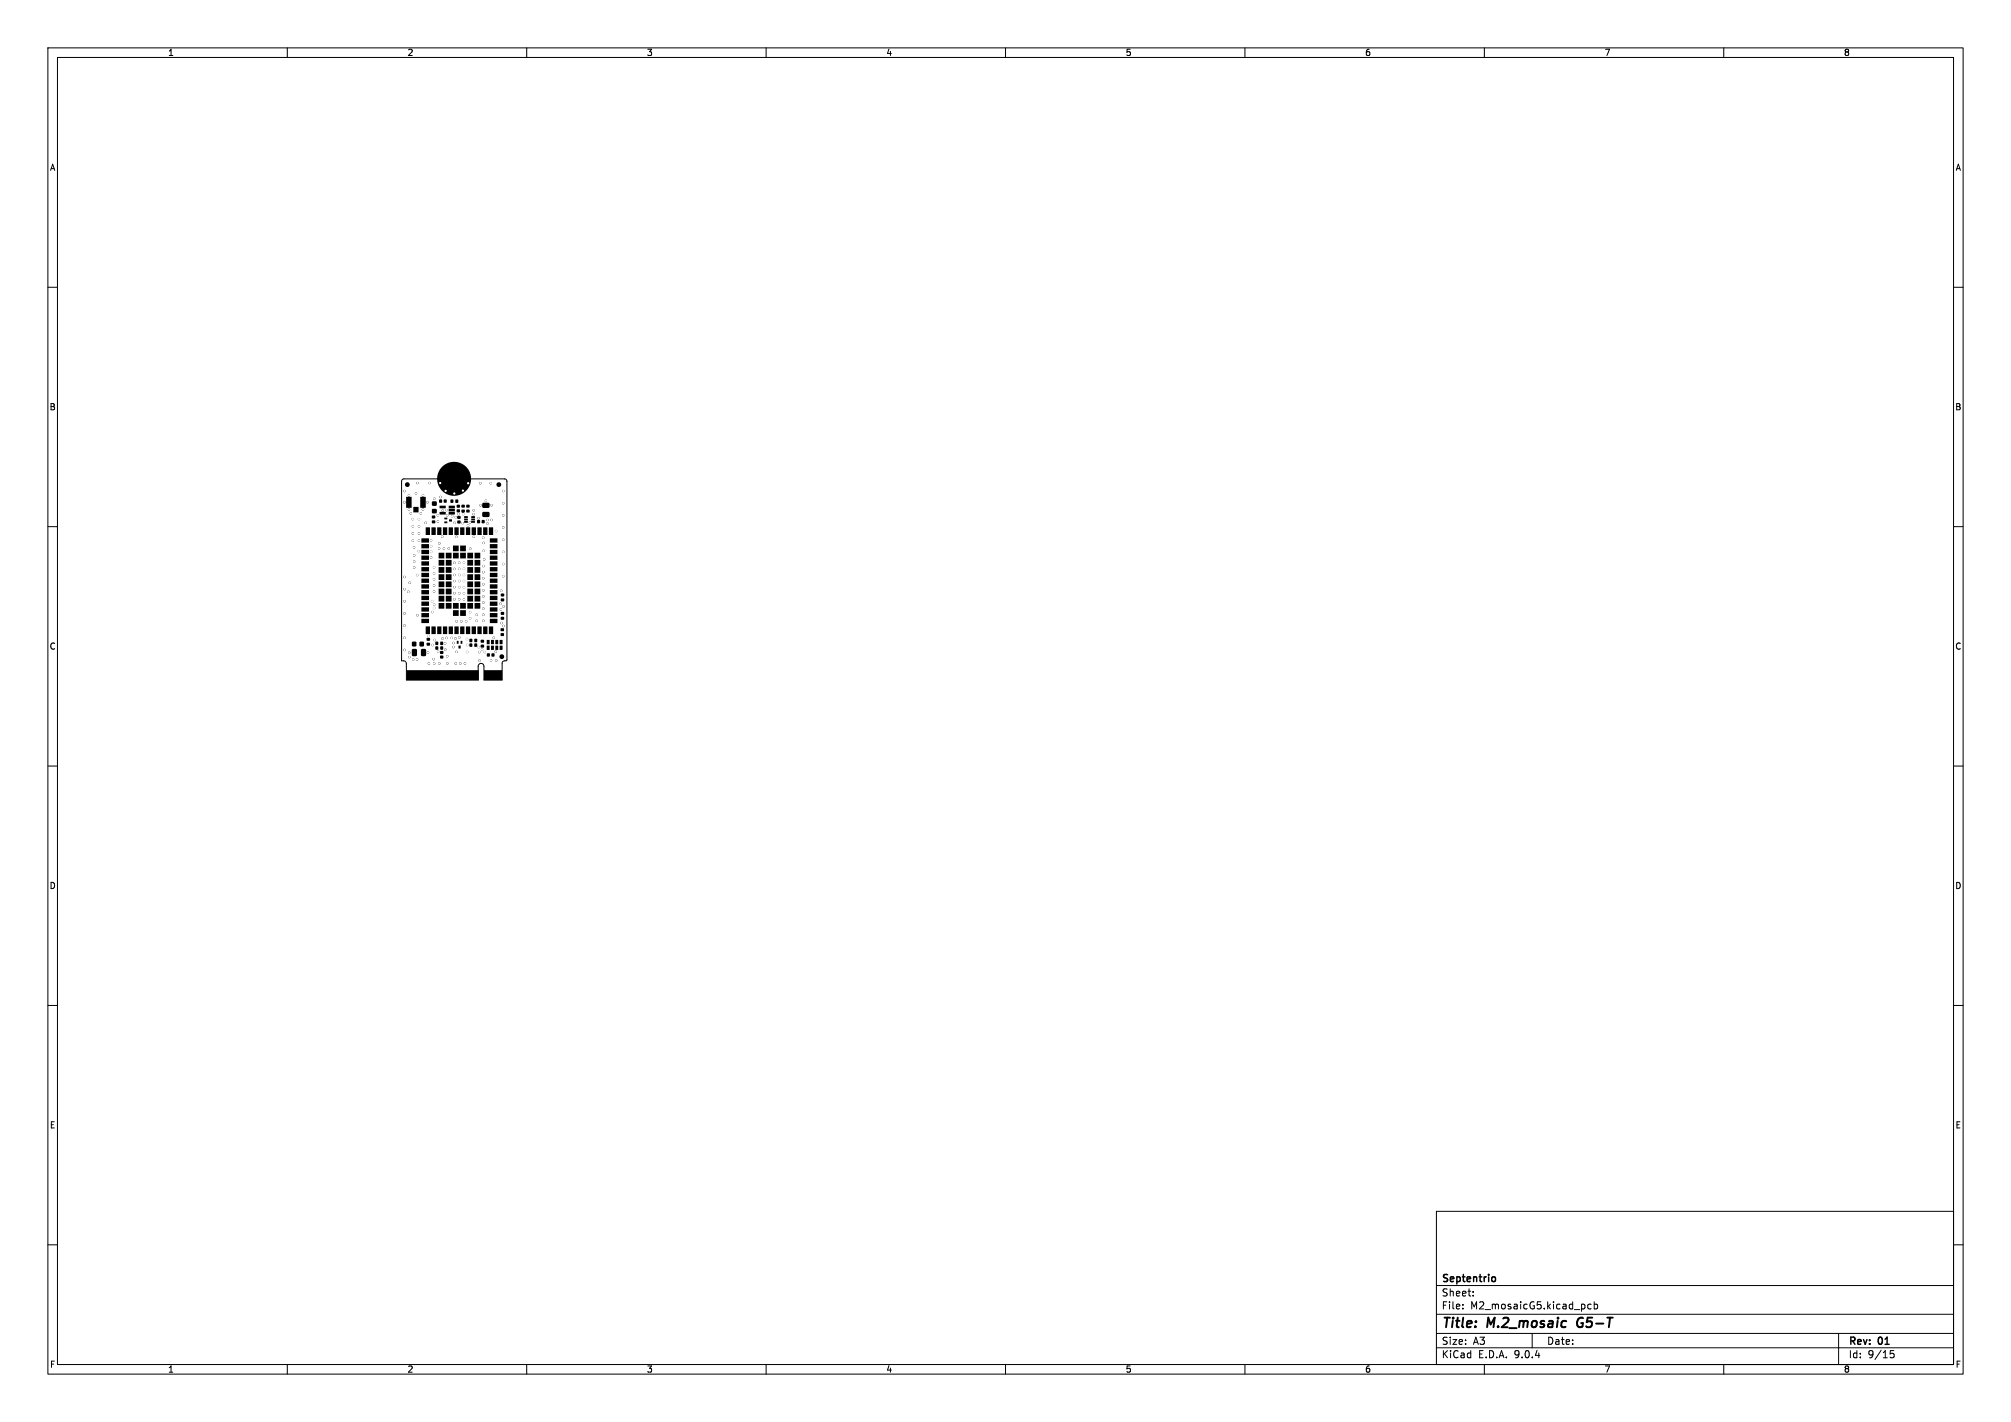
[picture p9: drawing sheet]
<svg xmlns="http://www.w3.org/2000/svg" width="420mm" height="297mm" viewBox="0 0 420 297" stroke-linecap="round" stroke-linejoin="round" font-family="sans-serif">
<defs><g id="words">
<g font-size="2.8">
<text x="301" y="277.9">Title:</text>
<text x="310.6" y="277.9">M.2_mosaic</text>
<text x="330.2" y="277.9">G5-T</text>
</g>
<g font-size="2.1">
<text x="301" y="268.2">Septentrio</text>
<text x="301" y="273.7">File:</text>
<text x="301" y="271">Sheet:</text>
<text x="307.1" y="273.7">M2_mosaicG5.kicad_pcb</text>
<text x="301" y="281.1">Size:</text>
<text x="307.6" y="281.1">A3</text>
<text x="323" y="281.1">Date:</text>
<text x="386" y="281.3">Rev:</text>
<text x="392.4" y="281.3">01</text>
<text x="301" y="283.9">KiCad</text>
<text x="308.7" y="283.9">E.D.A.</text>
<text x="316.3" y="283.9">9.0.4</text>
<text x="386" y="283.9">Id:</text>
<text x="390.1" y="283.9">9/15</text>
</g>
<g font-size="1.8">
<text x="35" y="11.9">1</text>
<text x="85" y="11.9">2</text>
<text x="135" y="11.9">3</text>
<text x="185" y="11.9">4</text>
<text x="235" y="11.9">5</text>
<text x="285" y="11.9">6</text>
<text x="335" y="11.9">7</text>
<text x="385" y="11.9">8</text>
<text x="10.3" y="35.9">A</text>
<text x="408.3" y="35.9">A</text>
<text x="10.3" y="85.9">B</text>
<text x="408.2" y="85.9">B</text>
<text x="10.3" y="135.9">C</text>
<text x="408.2" y="135.9">C</text>
<text x="10.3" y="185.9">D</text>
<text x="408.2" y="185.9">D</text>
<text x="10.3" y="235.9">E</text>
<text x="408.3" y="235.9">E</text>
<text x="10.3" y="285.9">F</text>
<text x="35" y="286.9">1</text>
<text x="85" y="286.9">2</text>
<text x="135" y="286.9">3</text>
<text x="185" y="286.9">4</text>
<text x="235" y="286.9">5</text>
<text x="285" y="286.9">6</text>
<text x="335" y="286.9">7</text>
<text x="385" y="286.9">8</text>
<text x="408.3" y="285.9">F</text>
</g>
</g></defs>
<g fill="none" stroke="#000" stroke-width=".21">
<path d="M10 10h400v277h-400zM12 12h396v273h-396zM60 10v2M110 10v2M160 10v2M210 10v2M260 10v2M310 10v2M360 10v2M10 60h2M408 60h2M10 110h2"/>
<path d="M84 100.2l.4-.2h8.7a1.75 1.75 0 0 0 1.8 1.8 1.75 1.75 0 0 0 1.7-1.8h8.8l.5 .4v37.4l-.2 .2-.6 .1-.2 .3v3.6h-3.8v-2.9l-.2-.4-.4-.1-.4 .1-.2 .4v2.9h-15l-.1-3.5-.3-.4-.6-.1v-37.5zM408 110h2M10 160h2M408 160h2M10 210h2M408 210h2M300 253h108v32h-108zM10 260h2M300 278.5h108M300 274.5h108M300 268.5h108M305.5 273.2v.2"/>
<path d="M305.5 272.5v.1M307.7 270.5v.2M307.7 269.8v.1M320 278.5v3M332.3 272.5l-.4-.1-.3 .3 .1 .6h.6M332.9 272.5l.5-.1 .3 .3-.2 .6h-.6M332.9 271.9v1.5M384 278.5v6.5M408 260h2M60 285v2M110 285v2M160 285v2"/>
<path d="M210 285v2M260 285v2M300 281.5h108M310 285v2M360 285v2M395.5 282.1h-.7l-.1 .7 .2-.1h.5l.2 .2-.1 .5-.2 .2-.6-.2"/>
</g>
<path d="M329.6 275.5l-.3 .8 .3 .8" fill="none" stroke="#000" stroke-width=".4"/>
<path d="M311.8 266.7l.4 .1 .1 .2v.5l-.5 .2" fill="none" stroke="#000" stroke-width=".3"/>
<g fill="#000">
<path d="M85.2 103.3l.3-.1 .2 .3-.2 .3h.5v2.2l-.5 .1 .2 .3-.3 .2-.2-.2 .1-.3-.5-.1v-2.2h.5zM86.3 105.9h1.1v1.1h-1.1zM88.1 103.3h.4l-.1 .5h.5v2.2l-.5 .1 .2 .3-.2 .2-.3-.2 .1-.3-.4-.1v-2.2h.4zM88 119.7l1.6-.1v.9h-1.6zM88 118.5l1.6-.1v.9h-1.6zM88 117.3l1.6-.1v.9h-1.6zM88 116.1l1.6-.1v.9h-1.6zM88 114.9l1.6-.1v.9h-1.6zM88 113.7l1.6-.1v.9h-1.6zM88 112.5l1.6-.1v.9h-1.6zM88.9 110.2h.9v1.5h-.9zM90.2 108.7h.7v.6h-.7z"/>
<path d="M90.2 107.7h.7v.5h-.7zM90.1 110.2h.9v1.5h-.9zM90.3 106.3h.9v.9h-.9zM90.3 104.8h.9v.8h-.9zM91.3 110.2h.9v1.5h-.9zM91.7 104.4h.6v.6h-.6zM92.3 106.4l.4 .1-.1 .4h.5v.6h-1.3v-.6h.5zM91.6 120h1.2v1.1h-1.2zM91.6 118.5h1.2v1.1h-1.2zM91.6 117h1.2v1.1h-1.2zM91.6 115.5h1.2v1.1h-1.2zM91.8 105.6h1.3v.5l-1.3 .1z"/>
<path d="M92.7 104.4h.6v.6h-.6zM92.5 110.2h.9v1.5h-.9zM92.8 108.9h.6v.3l-.6 .1zM92.8 108.1h.6v.3l-.6 .1zM93.1 120h1.2v1.1h-1.2zM93.1 118.5h1.2v1.1h-1.2zM93.1 117h1.2v1.1h-1.2zM93.1 115.5h1.2v1.1h-1.2zM93.8 108.5h.6v.4h-.6zM93.7 110.2h.9v1.5h-.9zM94.1 104.4h.5v.6h-.5zM93.7 106.9h1.3v.5l-1.3 .1z"/>
<path d="M93.7 106.3h1.3v.5h-1.3zM93.7 105.6h1.3v.5l-1.3 .1zM95.1 104.4h.6v.6h-.6zM94.6 115.5h1.2v1.1h-1.2zM94.6 114h1.2v1.1h-1.2zM94.9 110.2h.9v1.5h-.9zM95.4 106.4h.6v.6h-.6zM95.4 105.5h.6v.5h-.6zM95.5 108.8h.7v.5h-.7zM95 107.9l1.1-.2 .1 .6-.5 .1-.3-.3-.3 .2zM96.1 110.2h.9v1.5h-.9zM96.4 106.5h.7v.4l-.3 .2 .2 .2-.2 .3-.3-.1 .1-.4-.2-.2z"/>
<path d="M96.4 105.5h.6v.5h-.6zM96.1 115.5h1.2v1.1h-1.2zM96.1 114h1.2v1.1h-1.2zM96.5 109.1h.4l.1-.3h.7v.4h-.8l-.2 .3-.3-.1zM97 108.3h.7v.4h-.7zM97 107.8h.7v.4h-.7zM97.4 106.5h.6v.5h-.6zM97.4 105.5h.6v.5h-.6zM97.3 110.2h.9v1.5h-.9zM97.6 120h1.2v1.1h-1.2zM97.6 118.5h1.2v1.1h-1.2zM97.6 117h1.2v1.1h-1.2z"/>
<path d="M97.6 115.5h1.2v1.1h-1.2zM98 108.9l.4 .1v-.2h.7l.1 .3-.8 .1-.3 .2-.2-.2zM98.4 108.3h.8v.4h-.8zM98.4 107.8h.8v.4h-.8zM98.5 110.2h.9v1.5h-.9zM99.7 108.1l.3-.1 .2 .2-.1 .2-.1 .1 .3 .2-.1 .6-.6-.1v-.5l.3-.2-.2-.2zM99.1 120h1.2v1.1h-1.2zM99.1 118.5h1.2v1.1h-1.2zM99.1 117h1.2v1.1h-1.2zM99.1 115.5h1.2v1.1h-1.2zM99.7 110.2h.9v1.5h-.9zM100.6 108.6h.6v.7h-.6z"/>
<path d="M100.9 110.2h.9v1.5h-.9zM100.8 107l.2-.1 1.1 .1 .2 .2-.1 .7-.2 .1-1.2-.1-.1-.2zM100.2 105.3h.3l.2 .2v-.3l.2-.2h1.1l.2 .2v.7l-.2 .2h-1.1l-.2-.2v-.3l-.3 .2-.2-.1zM102.1 110.2h.9v1.5h-.9zM102.3 119.7l1.6-.1v.9h-1.6zM102.3 118.5l1.6-.1v.9h-1.6zM102.3 117.3l1.6-.1v.9h-1.6zM102.3 116.1l1.6-.1v.9h-1.6zM102.3 114.9l1.6-.1v.9h-1.6zM102.3 113.7l1.6-.1v.9h-1.6zM102.3 112.5l1.6-.1v.9h-1.6zM86.1 134.1h.8v.9h-.8z"/>
<path d="M86.1 135.6l.7-.1 .2 .1 .1 1.2-.1 .2-.7 .1-.2-.2zM87.7 134.1h.8v.9h-.8zM88 135.6l.7-.1 .2 .1 .1 1.2-.1 .2-.7 .1-.2-.2zM88 129.3l1.6-.1v.9h-1.6zM88 128.1l1.6-.1v.9h-1.6zM88 126.9l1.6-.1v.9h-1.6zM88 125.7l1.6-.1v.9h-1.6zM88 124.5l1.6-.1v.9h-1.6zM88 123.3l1.6-.1v.9h-1.6zM88 122.1l1.6-.1v.9h-1.6zM88 120.9l1.6-.1v.9h-1.6zM89.1 134.3h.7v.5h-.7z"/>
<path d="M89.1 133.3h.7v.5h-.7zM88.9 130.9h.9v1.5h-.9zM90.1 130.9h.9v1.5h-.9zM91 135h.5v.7h-.5zM91 134.1h.5v.6h-.5zM91.3 130.9h.9v1.5h-.9zM92 135h.5v.7h-.5zM92 134.1h.5v.6h-.5zM91.9 137h.7v.5h-.7zM91.9 136h.7v.5h-.7zM91.6 126h1.2v1.1h-1.2zM91.6 124.5h1.2v1.1h-1.2z"/>
<path d="M91.6 123h1.2v1.1h-1.2zM91.6 121.5h1.2v1.1h-1.2zM92.5 130.9h.9v1.5h-.9zM93.1 126h1.2v1.1h-1.2zM93.1 124.5h1.2v1.1h-1.2zM93.1 123h1.2v1.1h-1.2zM93.1 121.5h1.2v1.1h-1.2zM93.7 130.9h.9v1.5h-.9zM95.4 133.9h.4l-.1 .6-.3-.1zM94.9 130.9h.9v1.5h-.9zM94.6 127.5h1.2v1.1h-1.2zM94.6 126h1.2v1.1h-1.2z"/>
<path d="M95.8 134.8h.4v.6h-.4zM96.2 133.9h.4l-.1 .6-.3-.1zM96.1 130.9h.9v1.5h-.9zM96.1 127.5h1.2v1.1h-1.2zM96.1 126h1.2v1.1h-1.2zM97.3 130.9h.9v1.5h-.9zM98.1 134.4h.5v.7h-.5zM98.1 133.5h.5v.6h-.5zM97.6 126h1.2v1.1h-1.2zM97.6 124.5h1.2v1.1h-1.2zM97.6 123h1.2v1.1h-1.2zM97.6 121.5h1.2v1.1h-1.2z"/>
<path d="M98.5 130.9h.9v1.5h-.9zM99.1 134.4h.5v.7h-.5zM99.1 133.5h.5v.6h-.5zM84.9 140h15l.1 2-15 .1zM99.1 126h1.2v1.1h-1.2zM99.1 124.5h1.2v1.1h-1.2zM99.1 123h1.2v1.1h-1.2zM99.1 121.5h1.2v1.1h-1.2zM99.7 130.9h.9v1.5h-.9zM100.4 134.7h.7v.5h-.7zM100.4 133.7h.7v.5h-.7zM100.9 130.9h.9v1.5h-.9z"/>
<path d="M101.7 136.5h.6v.6h-.6zM101.7 134.9h.5v.8h-.5zM101.7 133.7h.5v.8h-.5zM102.1 130.9h.9v1.5h-.9zM102.6 134.9h.5v.8h-.5zM102.6 133.7h.5v.8h-.5zM102.7 136.5h.5v.6h-.5zM102.3 129.3l1.6-.1v.9h-1.6zM102.3 128.1l1.6-.1v.9h-1.6zM102.3 126.9l1.6-.1v.9h-1.6zM102.3 125.7l1.6-.1v.9h-1.6zM102.3 124.5l1.6-.1v.9h-1.6z"/>
<path d="M102.3 123.3l1.6-.1v.9h-1.6zM102.3 122.1l1.6-.1v.9h-1.6zM102.3 120.9l1.6-.1v.9h-1.6zM103.5 134.9h.5v.8h-.5zM103.5 133.7h.5v.8h-.5zM101.1 140h3.8v2.1h-3.8zM104.4 134.9h.5v.8h-.5zM104.4 133.7h.5v.8h-.5zM104.6 132.3h.6v.5h-.6zM104.6 131.3h.6v.5h-.6zM104.6 128.9h.7v.5h-.7zM104.6 127.9h.7v.5h-.7z"/>
<path d="M104.6 125h.7v.6h-.7zM104.6 124h.7v.5h-.7z"/>
<circle cx="84.5" cy="104.9" r=".25"/>
<circle cx="84.5" cy="102.6" r=".25"/>
<circle cx="85.1" cy="101.2" r=".5"/>
<circle cx="85.8" cy="107.2" r=".25"/>
<circle cx="86.2" cy="108.4" r=".25"/>
<circle cx="86.2" cy="111.4" r=".25"/>
<circle cx="86.2" cy="112.9" r=".25"/>
<circle cx="86.2" cy="109.9" r=".25"/>
<circle cx="86.5" cy="114.4" r=".25"/>
<circle cx="86.5" cy="117.3" r=".25"/>
<circle cx="86.5" cy="118.6" r=".25"/>
<circle cx="86.5" cy="116" r=".25"/>
<circle cx="86.9" cy="103.1" r=".25"/>
<circle cx="87.2" cy="100.9" r=".25"/>
<circle cx="87.5" cy="115.1" r=".25"/>
<circle cx="87.5" cy="108.4" r=".25"/>
<circle cx="87.5" cy="111.4" r=".25"/>
<circle cx="87.5" cy="112.9" r=".25"/>
<circle cx="87.5" cy="109.9" r=".25"/>
<circle cx="87.9" cy="107.2" r=".25"/>
<circle cx="88.9" cy="109.2" r=".25"/>
<circle cx="89.3" cy="104.9" r=".25"/>
<circle cx="89.7" cy="100.9" r=".25"/>
<circle cx="90" cy="112.9" r=".25"/>
<circle cx="90" cy="115.3" r=".25"/>
<circle cx="90" cy="114.1" r=".25"/>
<circle cx="90" cy="116.5" r=".25"/>
<circle cx="90.6" cy="118.5" r=".25"/>
<circle cx="90.6" cy="119.7" r=".25"/>
<circle cx="90.7" cy="104.2" r=".25"/>
<circle cx="91.4" cy="107.6" r=".25"/>
<circle cx="91.4" cy="108.9" r=".25"/>
<circle cx="91.7" cy="114.6" r=".25"/>
<circle cx="91.7" cy="113.5" r=".25"/>
<circle cx="92" cy="103.8" r=".25"/>
<circle cx="92.3" cy="112.1" r=".25"/>
<circle cx="92.7" cy="114.6" r=".25"/>
<circle cx="93.3" cy="106.5" r=".25"/>
<circle cx="93.4" cy="107.6" r=".25"/>
<circle cx="93.7" cy="114.6" r=".25"/>
<circle cx="94.4" cy="107.8" r=".25"/>
<circle cx="94.8" cy="100" r="3.6"/>
<circle cx="94.9" cy="118.8" r=".25"/>
<circle cx="94.9" cy="117.6" r=".25"/>
<circle cx="94.9" cy="109.2" r=".25"/>
<circle cx="95.3" cy="112.1" r=".25"/>
<circle cx="95.7" cy="107.4" r=".25"/>
<circle cx="95.9" cy="117.6" r=".25"/>
<circle cx="95.9" cy="118.8" r=".25"/>
<circle cx="96.9" cy="118.8" r=".25"/>
<circle cx="96.9" cy="117.6" r=".25"/>
<circle cx="97.7" cy="109.7" r=".25"/>
<circle cx="98.2" cy="114.6" r=".25"/>
<circle cx="98.9" cy="107.4" r=".25"/>
<circle cx="98.9" cy="106.6" r=".25"/>
<circle cx="98.9" cy="112.1" r=".25"/>
<circle cx="100.3" cy="100.9" r=".25"/>
<circle cx="100.9" cy="112.3" r=".25"/>
<circle cx="100.9" cy="119.5" r=".25"/>
<circle cx="100.9" cy="118.2" r=".25"/>
<circle cx="101" cy="113.4" r=".25"/>
<circle cx="101" cy="115.1" r=".25"/>
<circle cx="101.1" cy="116.9" r=".25"/>
<circle cx="101.5" cy="104.6" r=".25"/>
<circle cx="101.8" cy="108.6" r=".25"/>
<circle cx="101.8" cy="109.4" r=".25"/>
<circle cx="102.5" cy="100.9" r=".25"/>
<circle cx="102.6" cy="108.6" r=".25"/>
<circle cx="102.6" cy="105.5" r=".25"/>
<circle cx="103.6" cy="110.9" r=".25"/>
<circle cx="104.2" cy="101.2" r=".5"/>
<circle cx="105.1" cy="107.6" r=".25"/>
<circle cx="105.1" cy="102.6" r=".25"/>
<circle cx="105.1" cy="117.8" r=".25"/>
<circle cx="105.1" cy="112.7" r=".25"/>
<circle cx="105.1" cy="105.1" r=".25"/>
<circle cx="105.1" cy="115.3" r=".25"/>
<circle cx="105.1" cy="110.2" r=".25"/>
<circle cx="84.5" cy="123.1" r=".25"/>
<circle cx="84.5" cy="125.6" r=".25"/>
<circle cx="84.5" cy="120.5" r=".25"/>
<circle cx="84.5" cy="128.1" r=".25"/>
<circle cx="84.5" cy="130.7" r=".25"/>
<circle cx="84.5" cy="133.2" r=".25"/>
<circle cx="84.5" cy="135.8" r=".25"/>
<circle cx="85.3" cy="123.6" r=".25"/>
<circle cx="85.5" cy="137.3" r=".25"/>
<circle cx="85.5" cy="136.3" r=".25"/>
<circle cx="85.6" cy="121.7" r=".25"/>
<circle cx="86.3" cy="137.8" r=".25"/>
<circle cx="87.1" cy="137.8" r=".25"/>
<circle cx="87.1" cy="120.1" r=".25"/>
<circle cx="87.2" cy="128.5" r=".25"/>
<circle cx="89.4" cy="136.3" r=".25"/>
<circle cx="89.4" cy="132.8" r=".25"/>
<circle cx="89.6" cy="138.6" r=".25"/>
<circle cx="90.2" cy="125.6" r=".25"/>
<circle cx="90.3" cy="127.8" r=".25"/>
<circle cx="90.4" cy="134.7" r=".25"/>
<circle cx="90.5" cy="137.7" r=".25"/>
<circle cx="90.6" cy="122.3" r=".25"/>
<circle cx="90.6" cy="121" r=".25"/>
<circle cx="90.6" cy="123.6" r=".25"/>
<circle cx="90.7" cy="127" r=".25"/>
<circle cx="90.7" cy="126.3" r=".25"/>
<circle cx="90.7" cy="138.6" r=".25"/>
<circle cx="90.8" cy="133.7" r=".25"/>
<circle cx="91.5" cy="136.1" r=".25"/>
<circle cx="91.7" cy="138.6" r=".25"/>
<circle cx="92.4" cy="133.4" r=".25"/>
<circle cx="92.9" cy="134.4" r=".25"/>
<circle cx="93" cy="135.7" r=".25"/>
<circle cx="93.3" cy="133.2" r=".25"/>
<circle cx="93.4" cy="137.1" r=".25"/>
<circle cx="93.4" cy="138.6" r=".25"/>
<circle cx="94.3" cy="133.2" r=".25"/>
<circle cx="94.7" cy="135.2" r=".25"/>
<circle cx="94.7" cy="134.3" r=".25"/>
<circle cx="94.9" cy="125.2" r=".25"/>
<circle cx="94.9" cy="121.4" r=".25"/>
<circle cx="94.9" cy="123.9" r=".25"/>
<circle cx="94.9" cy="120.1" r=".25"/>
<circle cx="94.9" cy="122.6" r=".25"/>
<circle cx="95.1" cy="133.4" r=".25"/>
<circle cx="95.2" cy="138.6" r=".25"/>
<circle cx="95.3" cy="136.2" r=".25"/>
<circle cx="95.3" cy="129.8" r=".25"/>
<circle cx="95.9" cy="122.6" r=".25"/>
<circle cx="95.9" cy="121.4" r=".25"/>
<circle cx="95.9" cy="120.1" r=".25"/>
<circle cx="95.9" cy="123.9" r=".25"/>
<circle cx="95.9" cy="125.2" r=".25"/>
<circle cx="95.9" cy="133.1" r=".25"/>
<circle cx="96.1" cy="138.6" r=".25"/>
<circle cx="96.3" cy="129.8" r=".25"/>
<circle cx="96.9" cy="121.4" r=".25"/>
<circle cx="96.9" cy="123.9" r=".25"/>
<circle cx="96.9" cy="122.6" r=".25"/>
<circle cx="96.9" cy="125.2" r=".25"/>
<circle cx="96.9" cy="120.1" r=".25"/>
<circle cx="97.1" cy="138.6" r=".25"/>
<circle cx="97.3" cy="129.8" r=".25"/>
<circle cx="97.5" cy="133.5" r=".25"/>
<circle cx="97.5" cy="136.2" r=".25"/>
<circle cx="97.6" cy="134.7" r=".25"/>
<circle cx="98.2" cy="127.9" r=".25"/>
<circle cx="98.2" cy="129.1" r=".25"/>
<circle cx="99.6" cy="129.7" r=".25"/>
<circle cx="99.6" cy="128.4" r=".25"/>
<circle cx="100" cy="135.2" r=".25"/>
<circle cx="100.1" cy="136.2" r=".25"/>
<circle cx="100.1" cy="138" r=".25"/>
<circle cx="100.7" cy="135.7" r=".25"/>
<circle cx="100.9" cy="127.1" r=".25"/>
<circle cx="100.9" cy="122" r=".25"/>
<circle cx="100.9" cy="129.7" r=".25"/>
<circle cx="100.9" cy="124.6" r=".25"/>
<circle cx="100.9" cy="120.8" r=".25"/>
<circle cx="100.9" cy="128.4" r=".25"/>
<circle cx="100.9" cy="123.3" r=".25"/>
<circle cx="100.9" cy="125.9" r=".25"/>
<circle cx="101.3" cy="136.2" r=".25"/>
<circle cx="102.5" cy="138" r=".25"/>
<circle cx="103.1" cy="133.2" r=".25"/>
<circle cx="103.5" cy="136.1" r=".25"/>
<circle cx="103.6" cy="138" r=".25"/>
<circle cx="104.5" cy="126.1" r=".25"/>
<circle cx="104.6" cy="127.3" r=".25"/>
<circle cx="104.7" cy="123.4" r=".25"/>
<circle cx="104.7" cy="130.1" r=".25"/>
<circle cx="104.8" cy="137.1" r=".5"/>
<circle cx="105.1" cy="120.3" r=".25"/>
<circle cx="105.1" cy="126.7" r=".25"/>
<circle cx="105.1" cy="130.8" r=".25"/>
</g>
<g fill="#fff" stroke="#fff" stroke-width=".21">
<circle cx="92.4" cy="106.6" r=".13"/>
<circle cx="86.5" cy="117.3" r=".12"/>
<circle cx="94.7" cy="135.1" r=".13"/>
<circle cx="101" cy="125.8" r=".12"/>
<circle cx="90" cy="115.3" r=".13"/>
<circle cx="100.1" cy="138" r=".12"/>
<circle cx="99" cy="112.1" r=".13"/>
<circle cx="89.4" cy="132.8" r=".12"/>
<circle cx="84.5" cy="120.5" r=".12"/>
<circle cx="84.5" cy="104.9" r=".12"/>
<circle cx="89.3" cy="104.9" r=".12"/>
<circle cx="92.7" cy="114.6" r=".13"/>
<circle cx="98.2" cy="127.8" r=".13"/>
<circle cx="90.7" cy="119.7" r=".12"/>
<circle cx="101.3" cy="136.2" r=".13"/>
<circle cx="96.1" cy="138.6" r=".12"/>
<circle cx="99.9" cy="108.3" r=".13"/>
<circle cx="86.2" cy="112.9" r=".13"/>
<circle cx="97.1" cy="138.6" r=".12"/>
<circle cx="101" cy="123.3" r=".12"/>
<circle cx="91.4" cy="107.6" r=".13"/>
<circle cx="96.9" cy="118.8" r=".12"/>
<circle cx="96.4" cy="129.8" r=".13"/>
<circle cx="95.9" cy="123.9" r=".12"/>
<circle cx="95.9" cy="118.8" r=".12"/>
<circle cx="90.7" cy="123.5" r=".12"/>
<circle cx="101" cy="128.4" r=".12"/>
<circle cx="96.9" cy="123.9" r=".12"/>
<circle cx="94.9" cy="123.9" r=".12"/>
<circle cx="95.3" cy="112.1" r=".13"/>
<circle cx="101" cy="119.5" r=".12"/>
<circle cx="94.9" cy="125.2" r=".12"/>
<circle cx="102.5" cy="138" r=".12"/>
<circle cx="85.4" cy="103.4" r=".12"/>
<circle cx="90.3" cy="127.8" r=".12"/>
<circle cx="90.7" cy="138.6" r=".12"/>
<circle cx="105.1" cy="112.7" r=".13"/>
<circle cx="101" cy="122" r=".12"/>
<circle cx="95.9" cy="122.6" r=".12"/>
<circle cx="95.9" cy="121.4" r=".12"/>
<circle cx="105.1" cy="102.6" r=".13"/>
<circle cx="90" cy="112.8" r=".12"/>
<circle cx="95.1" cy="133.4" r=".12"/>
<circle cx="87.9" cy="107.2" r=".12"/>
<circle cx="93.4" cy="137.1" r=".13"/>
<circle cx="100.1" cy="136.2" r=".13"/>
<circle cx="105.1" cy="130.8" r=".12"/>
<circle cx="90.7" cy="118.5" r=".12"/>
<circle cx="90" cy="114.1" r=".12"/>
<circle cx="93.3" cy="106.5" r=".12"/>
<circle cx="93.4" cy="107.6" r=".13"/>
<circle cx="97.4" cy="129.8" r=".13"/>
<circle cx="91.4" cy="108.9" r=".13"/>
<circle cx="90.2" cy="125.5" r=".12"/>
<circle cx="101" cy="118.2" r=".12"/>
<circle cx="84.5" cy="125.6" r=".12"/>
<circle cx="95.7" cy="107.4" r=".13"/>
<circle cx="101.5" cy="104.6" r=".13"/>
<circle cx="93" cy="134.4" r=".12"/>
<circle cx="94.9" cy="120.1" r=".12"/>
<circle cx="93.1" cy="102.5" r=".12"/>
<circle cx="86.5" cy="114.3" r=".12"/>
<circle cx="98.2" cy="114.6" r=".13"/>
<circle cx="105.1" cy="117.8" r=".13"/>
<circle cx="96.9" cy="117.5" r=".12"/>
<circle cx="87.2" cy="100.9" r=".12"/>
<circle cx="94.7" cy="134.3" r=".12"/>
<circle cx="92.4" cy="133.4" r=".12"/>
<circle cx="95.9" cy="120.1" r=".12"/>
<circle cx="94.9" cy="121.4" r=".12"/>
<circle cx="100.4" cy="105.5" r=".12"/>
<circle cx="87.5" cy="112.9" r=".13"/>
<circle cx="105.1" cy="120.3" r=".13"/>
<circle cx="94.9" cy="103.1" r=".12"/>
<circle cx="95.4" cy="129.8" r=".13"/>
<circle cx="91.5" cy="136.1" r=".12"/>
<circle cx="95.4" cy="136.1" r=".13"/>
<circle cx="94.9" cy="122.6" r=".12"/>
<circle cx="90" cy="116.5" r=".12"/>
<circle cx="91.7" cy="138.6" r=".12"/>
<circle cx="90.7" cy="122.3" r=".12"/>
<circle cx="89.7" cy="100.9" r=".12"/>
<circle cx="101" cy="115.1" r=".12"/>
<circle cx="99.6" cy="128.4" r=".13"/>
<circle cx="94.9" cy="118.8" r=".12"/>
<circle cx="96.9" cy="125.2" r=".12"/>
<circle cx="95.9" cy="117.5" r=".12"/>
<circle cx="96.9" cy="122.6" r=".12"/>
<circle cx="96.9" cy="120.1" r=".12"/>
<circle cx="96.7" cy="102.5" r=".13"/>
<circle cx="87.5" cy="108.4" r=".12"/>
<circle cx="105.1" cy="105.1" r=".13"/>
<circle cx="96.7" cy="107.4" r=".13"/>
<circle cx="93" cy="135.7" r=".13"/>
<circle cx="105.1" cy="126.7" r=".13"/>
<circle cx="100.9" cy="112.3" r=".13"/>
<circle cx="101" cy="120.8" r=".12"/>
<circle cx="94.9" cy="117.5" r=".12"/>
<circle cx="100.3" cy="100.9" r=".12"/>
<circle cx="84.5" cy="123.1" r=".12"/>
<circle cx="90.4" cy="134.7" r=".13"/>
<circle cx="98.2" cy="129.1" r=".13"/>
<circle cx="91.7" cy="114.6" r=".13"/>
<circle cx="86.2" cy="109.9" r=".13"/>
<circle cx="86.2" cy="108.4" r=".13"/>
<circle cx="97.5" cy="136.2" r=".12"/>
<circle cx="86.5" cy="118.5" r=".12"/>
<circle cx="86.9" cy="103.1" r=".12"/>
<circle cx="101" cy="124.6" r=".12"/>
<circle cx="105.1" cy="107.6" r=".13"/>
<circle cx="84.5" cy="128.1" r=".12"/>
<circle cx="93.4" cy="138.6" r=".12"/>
<circle cx="84.5" cy="133.2" r=".12"/>
<circle cx="84.5" cy="102.6" r=".12"/>
<circle cx="88.3" cy="106.4" r=".12"/>
<circle cx="84.5" cy="135.8" r=".12"/>
<circle cx="89.6" cy="138.6" r=".12"/>
<circle cx="87.5" cy="115.1" r=".13"/>
<circle cx="88.3" cy="103.4" r=".12"/>
<circle cx="99.6" cy="129.7" r=".13"/>
<circle cx="86.5" cy="116" r=".12"/>
<circle cx="85.4" cy="106.4" r=".12"/>
<circle cx="101" cy="127.1" r=".12"/>
<circle cx="87.5" cy="111.4" r=".12"/>
<circle cx="86.2" cy="111.4" r=".13"/>
<circle cx="96.9" cy="121.4" r=".12"/>
<circle cx="84.5" cy="130.7" r=".12"/>
<circle cx="95.2" cy="138.6" r=".12"/>
<circle cx="93.7" cy="114.6" r=".13"/>
<circle cx="102.5" cy="100.9" r=".13"/>
<circle cx="87.5" cy="109.9" r=".13"/>
<circle cx="91.9" cy="100.9" r=".12"/>
<circle cx="101" cy="129.7" r=".12"/>
<circle cx="89.4" cy="136.3" r=".12"/>
<circle cx="102.6" cy="105.5" r=".12"/>
<circle cx="90.7" cy="121" r=".12"/>
<circle cx="105.1" cy="115.3" r=".13"/>
<circle cx="97.8" cy="100.9" r=".12"/>
<circle cx="105.1" cy="110.2" r=".13"/>
<circle cx="92.4" cy="112.1" r=".12"/>
<circle cx="95.9" cy="125.2" r=".12"/>
<circle cx="85.8" cy="107.2" r=".12"/>
<circle cx="85.5" cy="137.2" r=".12"/>
<circle cx="85.5" cy="136.3" r=".12"/>
<circle cx="104.7" cy="130.1" r=".12"/>
<circle cx="101.8" cy="109.4" r=".12"/>
<circle cx="87.1" cy="137.8" r=".12"/>
<circle cx="90.7" cy="104.2" r=".13"/>
<circle cx="101.8" cy="108.6" r=".13"/>
<circle cx="87.2" cy="128.5" r=".13"/>
<circle cx="88.9" cy="109.2" r=".12"/>
<circle cx="86.3" cy="137.8" r=".12"/>
<circle cx="104.7" cy="123.4" r=".13"/>
<circle cx="102.7" cy="108.6" r=".12"/>
<circle cx="90.7" cy="126.3" r=".13"/>
<circle cx="94.4" cy="133.2" r=".12"/>
<circle cx="103.7" cy="137.9" r=".12"/>
<circle cx="103.1" cy="133.2" r=".12"/>
<circle cx="104.5" cy="126.1" r=".12"/>
<circle cx="101" cy="113.4" r=".12"/>
<circle cx="100.7" cy="135.7" r=".13"/>
<circle cx="103.5" cy="136.1" r=".12"/>
<circle cx="100" cy="135.1" r=".13"/>
<circle cx="104.6" cy="127.3" r=".12"/>
<circle cx="91.7" cy="113.5" r=".13"/>
<circle cx="95.9" cy="133.1" r=".13"/>
<circle cx="90.7" cy="127" r=".12"/>
<circle cx="93.3" cy="133.2" r=".12"/>
<circle cx="95.2" cy="108" r=".13"/>
<circle cx="92" cy="103.8" r=".12"/>
<circle cx="85.6" cy="121.7" r=".13"/>
<circle cx="85.3" cy="123.6" r=".13"/>
<circle cx="97.5" cy="133.5" r=".13"/>
<circle cx="103.6" cy="110.9" r=".12"/>
<circle cx="101.1" cy="116.8" r=".12"/>
<circle cx="87.1" cy="120.1" r=".12"/>
<circle cx="90.6" cy="137.7" r=".13"/>
<circle cx="94.9" cy="109.2" r=".12"/>
<circle cx="96.6" cy="109.3" r=".13"/>
<circle cx="98.9" cy="106.6" r=".12"/>
<circle cx="97.7" cy="109.7" r=".13"/>
<circle cx="98.9" cy="107.4" r=".12"/>
<circle cx="94.4" cy="107.8" r=".13"/>
<circle cx="90.8" cy="133.7" r=".13"/>
<circle cx="98.1" cy="109.1" r=".13"/>
<circle cx="97.6" cy="134.7" r=".12"/>
</g>
<use href="#words"/>
</svg>
